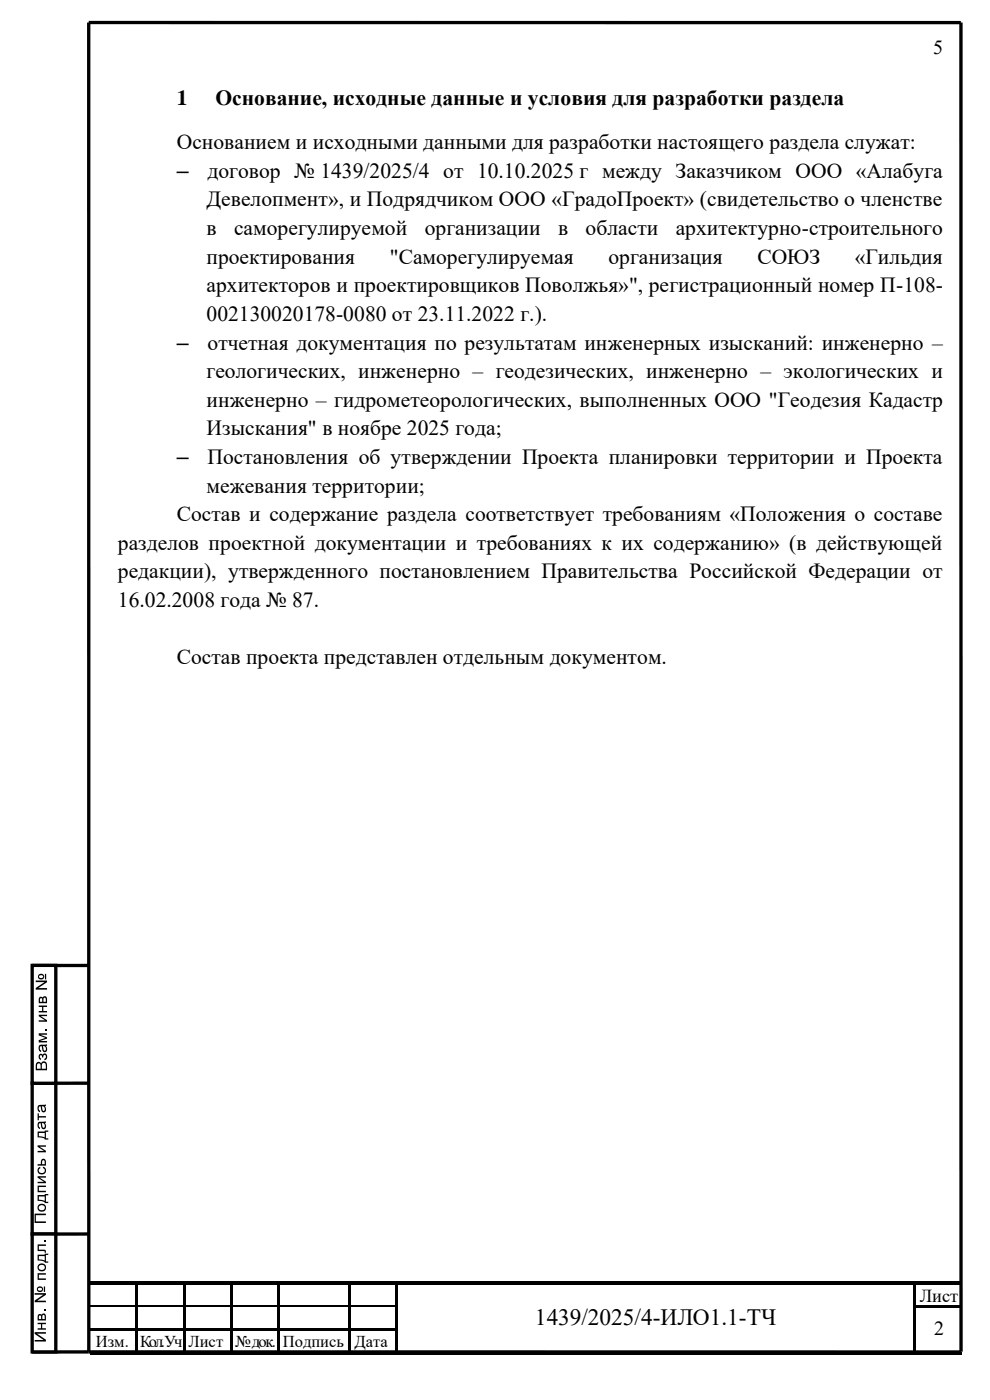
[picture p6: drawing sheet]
<svg xmlns="http://www.w3.org/2000/svg" width="210mm" height="297mm" viewBox="0 0 210 297" stroke-linecap="round" stroke-linejoin="round" font-family="sans-serif">
<defs><g id="words">
<text font-size="5" x="113.5" y="281.1">1439/2025/4-ИЛО1.1-ТЧ</text>
<g font-size="4.6">
<text x="37.5" y="22.2">1</text>
<text x="45.7" y="22.2">Основание, исходные данные и условия для разработки раздела</text>
<text x="37.5" y="31.6">Основанием и исходными данными для разработки настоящего раздела служат:</text>
<text x="37.5" y="37.7">–</text>
<text x="44" y="37.7">договор № 1439/2025/4 от 10.10.2025 г между Заказчиком ООО «Алабуга</text>
<text x="43.8" y="43.8">Девелопмент», и Подрядчиком ООО «ГрадоПроект» (свидетельство о членстве</text>
<text x="43.8" y="49.8">в</text>
<text x="49.7" y="49.8">саморегулируемой</text>
<text x="90.1" y="49.8">организации</text>
<text x="118.4" y="49.8">в</text>
<text x="124.2" y="49.8">области</text>
<text x="143.3" y="49.8">архитектурно-строительного</text>
<text x="43.8" y="55.9">проектирования</text>
<text x="82.7" y="55.9">&quot;Саморегулируемая</text>
<text x="129.1" y="55.9">организация</text>
<text x="160.7" y="55.9">СОЮЗ</text>
<text x="181.3" y="55.9">«Гильдия</text>
<text x="43.8" y="62">архитекторов и проектировщиков Поволжья»&quot;, регистрационный номер П-108-</text>
<text x="43.8" y="68">002130020178-0080 от 23.11.2022 г.).</text>
<text x="37.5" y="74.2">–</text>
<text x="44" y="74.2">отчетная документация по результатам инженерных изысканий: инженерно –</text>
<text x="43.8" y="80.2">геологических, инженерно – геодезических, инженерно – экологических и</text>
<text x="43.8" y="86.2">инженерно – гидрометеорологических, выполненных ООО &quot;Геодезия Кадастр</text>
<text x="43.8" y="92.3">Изыскания&quot; в ноябре 2025 года;</text>
<text x="37.5" y="98.4">–</text>
<text x="44" y="98.4">Постановления об утверждении Проекта планировки территории и Проекта</text>
<text x="43.8" y="104.5">межевания территории;</text>
<text x="37.5" y="110.5">Состав и содержание раздела соответствует требованиям «Положения о составе</text>
<text x="25" y="116.6">разделов проектной документации и требованиях к их содержанию» (в действующей</text>
<text x="25" y="122.7">редакции), утвержденного постановлением Правительства Российской Федерации от</text>
<text x="25" y="128.8">16.02.2008 года № 87.</text>
<text x="37.5" y="140.9">Состав проекта представлен отдельным документом.</text>
</g>
<g font-size="4.2">
<text x="197.9" y="11.5">5</text>
<text x="198.2" y="283.3">2</text>
</g>
<text font-size="3.9" x="195.1" y="276.3">Лист</text>
<g font-size="3.5">
<text x="20.3" y="285.7">Изм.</text>
<text x="29.8" y="285.7">Кол. Уч</text>
<text x="40" y="285.7">Лист</text>
<text x="49.9" y="285.7">№ док.</text>
<text x="60" y="285.7">Подпись</text>
<text x="75.2" y="285.7">Дата</text>
</g>
</g></defs>
<g fill="#000">
<path d="M19 271.9h9.8v.7h-9.8z" fill-rule="evenodd"/>
<path d="M28.8 272.6l.5 .1z" fill-rule="evenodd"/>
<path d="M28.8 271.9h.7v.7h-.7z" fill-rule="evenodd"/>
<path d="M28.8 272.7h.5v4.2h-.5z" fill-rule="evenodd"/>
<path d="M28.8 276.9h.5v.5h-.5z" fill-rule="evenodd"/>
<path d="M29.5 271.9h9.3v.7h-9.3z" fill-rule="evenodd"/>
<path d="M38.8 272.6l.5 .1z" fill-rule="evenodd"/>
<path d="M38.8 271.9h.7v.7h-.7z" fill-rule="evenodd"/>
<path d="M38.8 272.7h.5v4.2h-.5z" fill-rule="evenodd"/>
<path d="M38.8 276.9h.5v.5h-.5z" fill-rule="evenodd"/>
<path d="M39.5 271.9h9.3v.7h-9.3z" fill-rule="evenodd"/>
<path d="M48.8 272.6l.5 .1z" fill-rule="evenodd"/>
<path d="M48.8 271.9h.7v.7h-.7z" fill-rule="evenodd"/>
<path d="M48.8 272.7h.5v4.2h-.5z" fill-rule="evenodd"/>
<path d="M48.8 276.9h.5v.5h-.5z" fill-rule="evenodd"/>
<path d="M49.5 271.9h9.3v.7h-9.3z" fill-rule="evenodd"/>
<path d="M58.8 272.6l.5 .1z" fill-rule="evenodd"/>
<path d="M58.8 271.9h.7v.7h-.7z" fill-rule="evenodd"/>
<path d="M58.8 272.7h.5v4.2h-.5z" fill-rule="evenodd"/>
<path d="M58.8 276.9h.5v.5h-.5z" fill-rule="evenodd"/>
<path d="M59.5 271.9h14.3v.7h-14.3z" fill-rule="evenodd"/>
<path d="M73.8 272.6l.5 .1z" fill-rule="evenodd"/>
<path d="M73.8 271.9h.8v.7h-.8z" fill-rule="evenodd"/>
<path d="M73.8 272.7h.5v4.2h-.5z" fill-rule="evenodd"/>
<path d="M73.8 276.9h.5v.5h-.5z" fill-rule="evenodd"/>
<path d="M74.6 271.9h9.2v.7h-9.2z" fill-rule="evenodd"/>
<path d="M83.8 272.6l.5 .1z" fill-rule="evenodd"/>
<path d="M83.8 271.9h.8v.7h-.8z" fill-rule="evenodd"/>
<path d="M83.8 272.7h.5v4.2h-.5z" fill-rule="evenodd"/>
<path d="M83.8 276.9h.5v.5h-.5z" fill-rule="evenodd"/>
<path d="M84.6 271.9h109.2v.7h-109.2z" fill-rule="evenodd"/>
<path d="M193.8 272.6l.5 .1z" fill-rule="evenodd"/>
<path d="M193.8 271.9h.8v.7h-.8z" fill-rule="evenodd"/>
<path d="M193.8 272.7h.5v4.2h-.5z" fill-rule="evenodd"/>
<path d="M193.8 276.9h.5v.5h-.5z" fill-rule="evenodd"/>
<path d="M194.3 276.9h9.8v.5h-9.8z" fill-rule="evenodd"/>
<path d="M194.6 271.9h9.5v.7h-9.5z" fill-rule="evenodd"/>
<path d="M19 281.9h9.8v.5h-9.8z" fill-rule="evenodd"/>
<path d="M19 286.9h9.8v.5h-9.8z" fill-rule="evenodd"/>
<path d="M28.8 277.4h.5v4.5h-.5z" fill-rule="evenodd"/>
<path d="M28.8 281.9h.5v.5h-.5z" fill-rule="evenodd"/>
<path d="M28.8 282.4h.5v4.5h-.5z" fill-rule="evenodd"/>
<path d="M28.8 286.9h.5v.5h-.5z" fill-rule="evenodd"/>
<path d="M29.3 281.9h9.5v.5h-9.5z" fill-rule="evenodd"/>
<path d="M29.3 286.9h9.5v.5h-9.5z" fill-rule="evenodd"/>
<path d="M38.8 277.4h.5v4.5h-.5z" fill-rule="evenodd"/>
<path d="M38.8 281.9h.5v.5h-.5z" fill-rule="evenodd"/>
<path d="M38.8 282.4h.5v4.5h-.5z" fill-rule="evenodd"/>
<path d="M38.8 286.9h.5v.5h-.5z" fill-rule="evenodd"/>
<path d="M39.3 281.9h9.5v.5h-9.5z" fill-rule="evenodd"/>
<path d="M39.3 286.9h9.5v.5h-9.5z" fill-rule="evenodd"/>
<path d="M48.8 277.4h.5v4.5h-.5z" fill-rule="evenodd"/>
<path d="M48.8 281.9h.5v.5h-.5z" fill-rule="evenodd"/>
<path d="M48.8 282.4h.5v4.5h-.5z" fill-rule="evenodd"/>
<path d="M48.8 286.9h.5v.5h-.5z" fill-rule="evenodd"/>
<path d="M49.3 281.9h9.5v.5h-9.5z" fill-rule="evenodd"/>
<path d="M49.3 286.9h9.5v.5h-9.5z" fill-rule="evenodd"/>
<path d="M58.8 277.4h.5v4.5h-.5z" fill-rule="evenodd"/>
<path d="M58.8 281.9h.5v.5h-.5z" fill-rule="evenodd"/>
<path d="M58.8 282.4h.5v4.5h-.5z" fill-rule="evenodd"/>
<path d="M58.8 286.9h.5v.5h-.5z" fill-rule="evenodd"/>
<path d="M59.3 281.9h14.5v.5h-14.5z" fill-rule="evenodd"/>
<path d="M59.3 286.9h14.5v.5h-14.5z" fill-rule="evenodd"/>
<path d="M73.8 277.4h.5v4.5h-.5z" fill-rule="evenodd"/>
<path d="M73.8 281.9h.5v.5h-.5z" fill-rule="evenodd"/>
<path d="M73.8 282.4h.5v4.5h-.5z" fill-rule="evenodd"/>
<path d="M73.8 286.9h.5v.5h-.5z" fill-rule="evenodd"/>
<path d="M74.3 281.9h9.5v.5h-9.5z" fill-rule="evenodd"/>
<path d="M74.3 286.9h9.5v.5h-9.5z" fill-rule="evenodd"/>
<path d="M83.8 277.4h.5v4.5h-.5z" fill-rule="evenodd"/>
<path d="M83.8 281.9h.5v.5h-.5z" fill-rule="evenodd"/>
<path d="M83.8 282.4h.5v4.5h-.5z" fill-rule="evenodd"/>
<path d="M83.8 286.9h.5v.5h-.5z" fill-rule="evenodd"/>
<path d="M84.3 286.9h109.5v.5h-109.5z" fill-rule="evenodd"/>
<path d="M193.8 277.4h.5v4.5h-.5z" fill-rule="evenodd"/>
<path d="M193.8 281.9h.5v.5h-.5z" fill-rule="evenodd"/>
<path d="M193.8 282.4h.5v4.5h-.5z" fill-rule="evenodd"/>
<path d="M193.8 286.9h.5v.5h-.5z" fill-rule="evenodd"/>
<path d="M194.3 286.9h9.8v.5h-9.8z" fill-rule="evenodd"/>
</g>
<path d="M19 277h9.8M29.3 277h9.5M39.3 277h9.5M49.3 277h9.5M59.3 277h14.5M74.3 277h9.5" fill="none" stroke="#000" stroke-width=".25"/>
<path d="M203.8 4.8h-185v282M203.9 4.8v282M18.8 204.8h-12M18.8 229.8h-12M18.8 261.8h-12M6.8 286.8h197" fill="none" stroke="#000" stroke-width=".71" stroke-linecap="butt"/>
<path d="M6.8 229.8h5v32h-5z" fill-rule="evenodd" fill="#fff"/>
<path d="M6.8 229.8h5v32h-5z" fill="none" stroke="#000" stroke-width=".71"/>
<g fill="#000">
<path d="M8 236.2h.2v.6h1.5v.3h-1.5v.6h-.2zM7.3 257.5h2.4v.3h-2.1v1.3h2.1v.4h-2.4zM8 251.5h1.7v.3h-1.5v.8h1.5v.3h-1.7zM8 249.5h1.7v.3h-1.3l1.3 .9v.3h-1.7v-.3h1.3l-1.3-.8zM8 243h1.7v.3h-1.3l1.3 .8v.4h-1.7v-.3h1.3l-1.3-.9zM8.2 247.7l.3-.1 .1 .3a.59 .59 0 0 0-.2 .9 .59 .59 0 0 0 .9-.1 .52 .52 0 0 0 .2-.5 .52 .52 0 0 0-.4-.4v-.3a.88 .88 0 0 1 .5 1.3 .88 .88 0 0 1-1.3 .3 .88 .88 0 0 1-.1-1.4z"/>
<path d="M8.1 238.1l1.6-.2v.3h-.2a.72 .72 0 0 1 .3 .8 .72 .72 0 0 1-.7 .6 .92 .92 0 0 1-.4-1.1l-.1-.2a.5 .5 0 0 0-.4 .4 .5 .5 0 0 0 .3 .5v.3a.91 .91 0 0 1-.4-1.4zM8.9 238.3l.2 .9a.5 .5 0 0 0 .4-.6 .5 .5 0 0 0-.6-.3z"/>
<path d="M8.1 234.5l1.6-.2v.3l-.2 .1a.72 .72 0 0 1 .3 .8 .72 .72 0 0 1-.7 .5 .91 .91 0 0 1-.4-1.1l-.1-.2a.49 .49 0 0 0-.4 .4 .49 .49 0 0 0 .3 .5v.3a.91 .91 0 0 1-.4-1.4zM8.9 234.7l.2 1a.5 .5 0 0 0 .4-.7 .5 .5 0 0 0-.6-.3z"/>
<path d="M8 253.5h1.5v-.2h.7v.3h-.5v1.4h.5v.2h-.7a1.02 1.02 0 0 0-1.3-.4h-.2zM8.2 253.8v.7l1.3 .3v-1z"/>
<path d="M8.9 245.9a.55 .55 0 0 1 .6 0 .55 .55 0 0 1 .2 .6v.8h-1.7v-.3h.7v-.7zM9 246.2l-.1 .8h.6l-.1-.7z"/>
<path d="M8 240.1h1.5v-.3h.7v.3h-.5v1.4h.5v.3h-.7a1.02 1.02 0 0 0-1.3-.5h-.2zM8.2 240.4v.7l1.3 .2v-.9z"/>
<path d="M8 256.2a.9 .9 0 0 1 1.8 0 .9 .9 0 0 1-1.8 0zM8.3 255.9a.59 .59 0 0 0 .6 .9 .59 .59 0 0 0 .4-1 .79 .79 0 0 0-1 .1z"/>
</g>
<path d="M6.8 204.8h5v25h-5z" fill-rule="evenodd" fill="#fff"/>
<path d="M6.8 204.8h5v25h-5z" fill="none" stroke="#000" stroke-width=".71"/>
<g fill="#000">
<path d="M8.2 215.3h1.8v.3h-1.4l1.4 .8v.4h-1.8v-.3h1.4l-1.4-.9zM8.2 213.3h1.8v.3h-.8v.9h.8v.3h-1.8v-.3h.7v-.9h-.7zM9.7 218.3h.3v.3h-.3zM8.2 219.2h1.8v.3h-1.4l1.4 .6v.2l-1.5 .5h1.5v.4h-1.8v-.5l1.4-.5-1.4-.5zM8.3 223.7a.41 .41 0 0 1 .7 .1 .59 .59 0 0 1 .9-.2 .59 .59 0 0 1 .1 .9l-.6 .4v-.3a.37 .37 0 0 0 .4-.4 .37 .37 0 0 0-.6-.3v.4h-.3v-.2a.24 .24 0 0 0-.3-.2 .24 .24 0 0 0-.2 .3l.3 .4v.3a.72 .72 0 0 1-.4-1.2z"/>
<path d="M7.6 208h2.4v.4l-1.9 1.2h1.9v.4h-2.4v-.4l1.8-1.2h-1.8zM8.1 207.2a.64 .64 0 0 1 1.2 0 .64 .64 0 0 1-1.2 0zM8.3 207a.39 .39 0 0 0 .4 .5 .39 .39 0 0 0 .4-.5l-.4-.1zM9.5 206.6h.3v1.2h-.3z"/>
<path d="M8.3 211.6a.47 .47 0 0 1 .8 0 .5 .5 0 0 1 .6-.2 .5 .5 0 0 1 .3 .6v.8h-1.8zM8.6 211.8l-.1 .7h.5v-.3a.29 .29 0 0 0-.1-.3 .29 .29 0 0 0-.3-.1zM9.3 211.7l-.1 .8h.5v-.4a.29 .29 0 0 0 0-.3 .29 .29 0 0 0-.4-.1z"/>
<path d="M8.4 221.7l1.6-.2v.3l-.3 .1a.72 .72 0 0 1 .3 .8 .72 .72 0 0 1-.6 .5 .91 .91 0 0 1-.5-1l-.1-.3-.3 .3 .2 1a.95 .95 0 0 1-.3-1.5zM9.1 221.9l.3 1a.5 .5 0 0 0 .4-.6 .5 .5 0 0 0-.7-.4z"/>
<path d="M7.8 225.4a.56 .56 0 0 1 .9 .2 .68 .68 0 0 1 .9-.4 .68 .68 0 0 1 .4 .9v1h-2.4v-1.2zM8 225.7l-.2 1h.8v-.5a.42 .42 0 0 0-.1-.5 .42 .42 0 0 0-.5 0zM9 225.6l-.1 1.1h.8v-.6a.45 .45 0 0 0-.1-.5 .45 .45 0 0 0-.6 0z"/>
</g>
<path d="M6.8 261.8h5v25h-5z" fill-rule="evenodd" fill="#fff"/>
<path d="M6.8 261.8h5v25h-5z" fill="none" stroke="#000" stroke-width=".71"/>
<g fill="#000">
<path d="M8 270.1h1.7v.3h-1.5v.8h1.5v.3h-1.7zM8 264h1.7v.3h-1.5v.8h1.3l.2 .3v.4h-.2l-.1-.4h-1.4zM9.4 277.8h.3v.4h-.3zM9.4 263.1h.3v.3h-.3zM7.4 282.6h2.3v.3h-1.8l1.8 1.3v.4h-2.3v-.3h1.8l-1.8-1.3zM8 280.6h1.7v.3h-.7v.9h.7v.3h-1.7v-.3h.7v-.9h-.7z"/>
<path d="M7.4 274.3h2.3v.4l-1.8 1.2h1.8v.4h-2.3v-.4l1.8-1.2h-1.8zM7.8 273.5a.65 .65 0 0 1 1.3 0 .65 .65 0 0 1-1.3 0zM8.1 273.3a.37 .37 0 0 0 .4 .5 .37 .37 0 0 0 .3-.5zM9.3 272.9h.3v1.2h-.3z"/>
<path d="M8 266.2h1.5v-.2h.7v.2h-.5v1.4h.5v.3h-.7a1.38 1.38 0 0 0-1.5-.5zM8.2 266.5v.7l1.3 .2v-.9z"/>
<path d="M8 268.8a.9 .9 0 0 1 1.8 0 .9 .9 0 0 1-1.8 0zM8.3 268.6a.59 .59 0 0 0 .2 .7 .59 .59 0 0 0 .8-.1 .59 .59 0 0 0-.1-.8h-.5z"/>
<path d="M8.2 278.8h.4l.2 .1a.5 .5 0 0 1 .7-.2 .5 .5 0 0 1 .2 .6v.8h-1.7v-.9zM8.3 279.1l-.1 .7h.5v-.3a.29 .29 0 0 0 0-.3 .29 .29 0 0 0-.3-.1zM9.1 279l-.1 .8h.5v-.4a.3 .3 0 0 0-.1-.3 .3 .3 0 0 0-.3-.1z"/>
</g>
<path d="M178.8 287.8h20v4h-20z" fill="none" stroke="#fff" stroke-width=".21"/>
<use href="#words"/>
</svg>
